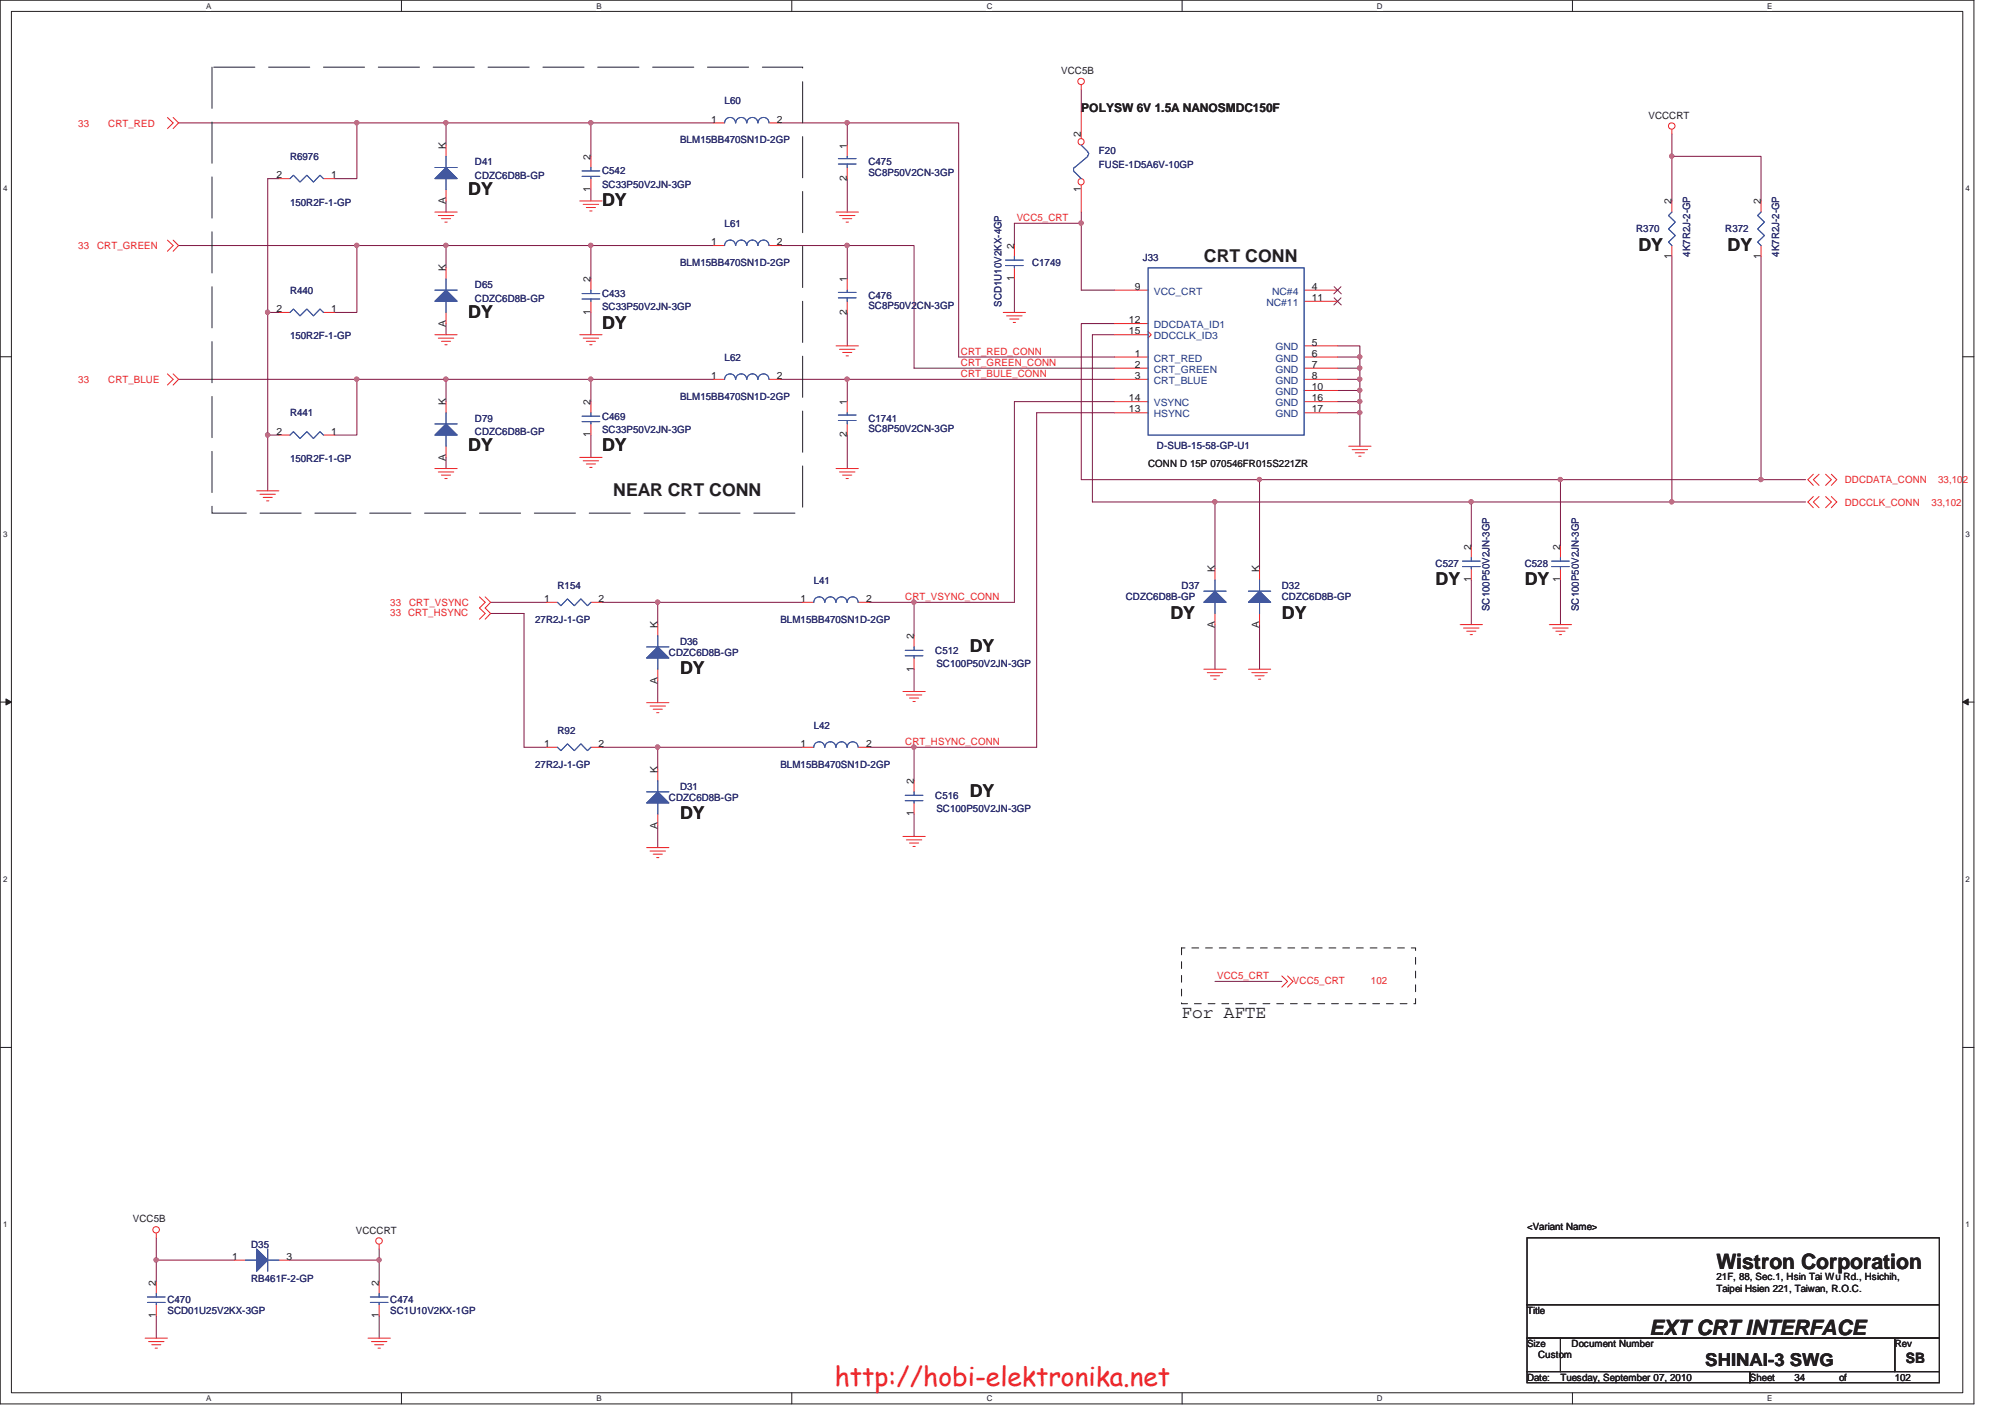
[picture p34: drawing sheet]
<svg xmlns="http://www.w3.org/2000/svg" width="297mm" height="210mm" viewBox="0 0 297 210" stroke-linecap="round" stroke-linejoin="round" font-family="sans-serif">
<defs><g id="words">
<text font-size="3.9" fill="#ed2024" x="123.7" y="205.2">http://hobi-elektronika.net</text>
<g font-size="3.1" fill="#231f20">
<text x="254.3" y="187.9">Wistron Corporation</text>
<text x="244.4" y="197.7">EXT CRT INTERFACE</text>
</g>
<g font-size="2.6" fill="#231f20">
<text x="69.4" y="28.9">DY</text>
<text x="89.2" y="30.5">DY</text>
<text x="178.3" y="38.8">CRT CONN</text>
<text x="242.7" y="37.1">DY</text>
<text x="255.9" y="37.1">DY</text>
<text x="69.4" y="47">DY</text>
<text x="89.2" y="48.7">DY</text>
<text x="69.4" y="66.8">DY</text>
<text x="89.2" y="66.8">DY</text>
<text x="90.8" y="73.4">NEAR CRT CONN</text>
<text x="212.7" y="86.7">DY</text>
<text x="225.9" y="86.7">DY</text>
<text x="173.4" y="91.6">DY</text>
<text x="189.9" y="91.6">DY</text>
<text x="100.8" y="99.9">DY</text>
<text x="143.7" y="96.6">DY</text>
<text x="143.7" y="118">DY</text>
<text x="100.8" y="121.3">DY</text>
<text x="175" y="150.7">For AFTE</text>
<text x="252.6" y="202.2">SHINAI-3 SWG</text>
</g>
<text font-size="2.1" fill="#231f20" x="282.4" y="201.8">SB</text>
<text font-size="1.8" fill="#231f20" x="160.2" y="16.5">POLYSW 6V 1.5A NANOSMDC150F</text>
<g font-size="1.5" fill="#231f20">
<text x="157.2" y="11">VCC5B</text>
<text x="244.2" y="17.6">VCCCRT</text>
<text x="66" y="22" transform="rotate(-90 66 22)">K</text>
<text x="87.5" y="23.7" transform="rotate(-90 87.5 23.7)">2</text>
<text x="105.4" y="18.2">1</text>
<text x="115.1" y="18.2">2</text>
<text x="125.5" y="22" transform="rotate(-90 125.5 22)">1</text>
<text x="160.1" y="20.4" transform="rotate(-90 160.1 20.4)">2</text>
<text x="41" y="26.4">2</text>
<text x="49.1" y="26.4">1</text>
<text x="87.5" y="28.4" transform="rotate(-90 87.5 28.4)">1</text>
<text x="125.5" y="26.8" transform="rotate(-90 125.5 26.8)">2</text>
<text x="160.1" y="28.4" transform="rotate(-90 160.1 28.4)">1</text>
<text x="66" y="30.3" transform="rotate(-90 66 30.3)">A</text>
<text x="247.6" y="30.3" transform="rotate(-90 247.6 30.3)">2</text>
<text x="260.9" y="30.3" transform="rotate(-90 260.9 30.3)">2</text>
<text x="66" y="40.2" transform="rotate(-90 66 40.2)">K</text>
<text x="87.5" y="41.8" transform="rotate(-90 87.5 41.8)">2</text>
<text x="105.4" y="36.3">1</text>
<text x="115.1" y="36.3">2</text>
<text x="125.5" y="41.8" transform="rotate(-90 125.5 41.8)">1</text>
<text x="150.2" y="41.7" transform="rotate(-90 150.2 41.7)">1</text>
<text x="150.2" y="36.9" transform="rotate(-90 150.2 36.9)">2</text>
<text x="247.6" y="38.4" transform="rotate(-90 247.6 38.4)">1</text>
<text x="260.9" y="38.4" transform="rotate(-90 260.9 38.4)">1</text>
<text x="41" y="46.2">2</text>
<text x="49.1" y="46.2">1</text>
<text x="87.5" y="46.6" transform="rotate(-90 87.5 46.6)">1</text>
<text x="125.5" y="46.6" transform="rotate(-90 125.5 46.6)">2</text>
<text x="167.3" y="47.9">12</text>
<text x="168.1" y="42.9">9</text>
<text x="194.3" y="42.9">4</text>
<text x="194.3" y="44.6">11</text>
<text x="66" y="48.4" transform="rotate(-90 66 48.4)">A</text>
<text x="167.3" y="49.5">15</text>
<text x="168.1" y="52.8">1</text>
<text x="194.3" y="51.2">5</text>
<text x="194.3" y="52.8">6</text>
<text x="66" y="60" transform="rotate(-90 66 60)">K</text>
<text x="87.5" y="60" transform="rotate(-90 87.5 60)">2</text>
<text x="105.4" y="56.1">1</text>
<text x="115.1" y="56.1">2</text>
<text x="125.5" y="60" transform="rotate(-90 125.5 60)">1</text>
<text x="167.3" y="59.4">14</text>
<text x="168.1" y="54.5">2</text>
<text x="168.1" y="56.1">3</text>
<text x="194.3" y="54.5">7</text>
<text x="194.3" y="56.1">8</text>
<text x="194.3" y="57.8">10</text>
<text x="194.3" y="59.4">16</text>
<text x="41" y="64.4">2</text>
<text x="49.1" y="64.4">1</text>
<text x="87.5" y="64.8" transform="rotate(-90 87.5 64.8)">1</text>
<text x="125.5" y="64.8" transform="rotate(-90 125.5 64.8)">2</text>
<text x="167.3" y="61.1">13</text>
<text x="194.3" y="61.1">17</text>
<text x="66" y="68.2" transform="rotate(-90 66 68.2)">A</text>
<text x="170.1" y="69.1">CONN D 15P 070546FR015S221ZR</text>
<text x="217.9" y="81.4" transform="rotate(-90 217.9 81.4)">2</text>
<text x="231.1" y="81.4" transform="rotate(-90 231.1 81.4)">2</text>
<text x="80.6" y="89.2">1</text>
<text x="88.7" y="89.2">2</text>
<text x="118.6" y="89.2">1</text>
<text x="128.3" y="89.2">2</text>
<text x="180" y="84.7" transform="rotate(-90 180 84.7)">K</text>
<text x="186.6" y="84.7" transform="rotate(-90 186.6 84.7)">K</text>
<text x="217.9" y="86.2" transform="rotate(-90 217.9 86.2)">1</text>
<text x="231.1" y="86.2" transform="rotate(-90 231.1 86.2)">1</text>
<text x="97.4" y="93" transform="rotate(-90 97.4 93)">K</text>
<text x="135.4" y="94.7" transform="rotate(-90 135.4 94.7)">2</text>
<text x="180" y="93" transform="rotate(-90 180 93)">A</text>
<text x="186.6" y="93" transform="rotate(-90 186.6 93)">A</text>
<text x="97.4" y="101.3" transform="rotate(-90 97.4 101.3)">A</text>
<text x="135.4" y="99.4" transform="rotate(-90 135.4 99.4)">1</text>
<text x="80.6" y="110.6">1</text>
<text x="88.7" y="110.6">2</text>
<text x="118.6" y="110.6">1</text>
<text x="128.3" y="110.6">2</text>
<text x="97.4" y="114.5" transform="rotate(-90 97.4 114.5)">K</text>
<text x="135.4" y="116.1" transform="rotate(-90 135.4 116.1)">2</text>
<text x="97.4" y="122.7" transform="rotate(-90 97.4 122.7)">A</text>
<text x="135.4" y="120.9" transform="rotate(-90 135.4 120.9)">1</text>
<text x="19.7" y="181">VCC5B</text>
<text x="52.7" y="182.7">VCCCRT</text>
<text x="226.2" y="182.2">&lt;Variant Name&gt;</text>
<text x="23.1" y="190.4" transform="rotate(-90 23.1 190.4)">2</text>
<text x="34.4" y="186.6">1</text>
<text x="42.5" y="186.6">3</text>
<text x="56.1" y="190.4" transform="rotate(-90 56.1 190.4)">2</text>
<text x="254.3" y="189.6">21F, 88, Sec.1, Hsin Tai Wu Rd., Hsichih,</text>
<text x="254.3" y="191.3">Taipei Hsien 221, Taiwan, R.O.C.</text>
<text x="23.1" y="195.2" transform="rotate(-90 23.1 195.2)">1</text>
<text x="56.1" y="195.2" transform="rotate(-90 56.1 195.2)">1</text>
<text x="226.2" y="194.6">Title</text>
<text x="226.2" y="199.5">Size</text>
<text x="227.9" y="201.2">Custom</text>
<text x="232.8" y="199.5">Document Number</text>
<text x="280.7" y="199.5">Rev</text>
<text x="226.2" y="204.5">Date:</text>
<text x="231.2" y="204.5">Tuesday, September 07, 2010</text>
<text x="259.2" y="204.5">Sheet</text>
<text x="265.9" y="204.5">34</text>
<text x="272.5" y="204.5">of</text>
<text x="280.7" y="204.5">102</text>
</g>
<g font-size="1.5" fill="#2d2d72">
<text x="107.4" y="15.4">L60</text>
<text x="43" y="23.7">R6976</text>
<text x="100.8" y="21.2">BLM15BB470SN1D-2GP</text>
<text x="162.8" y="22.9">F20</text>
<text x="70.4" y="24.5">D41</text>
<text x="70.4" y="26.5">CDZC6D8B-GP</text>
<text x="89.2" y="25.8">C542</text>
<text x="89.2" y="27.8">SC33P50V2JN-3GP</text>
<text x="128.6" y="24.5">C475</text>
<text x="128.6" y="26">SC8P50V2CN-3GP</text>
<text x="162.8" y="24.8">FUSE-1D5A6V-10GP</text>
<text x="43" y="30.4">150R2F-1-GP</text>
<text x="107.4" y="33.6">L61</text>
<text x="242.4" y="34.4">R370</text>
<text x="255.6" y="34.4">R372</text>
<text x="100.8" y="39.4">BLM15BB470SN1D-2GP</text>
<text x="152.9" y="39.4">C1749</text>
<text x="169.3" y="38.7">J33</text>
<text x="250.4" y="38" transform="rotate(-90 250.4 38)">4K7R2J-2-GP</text>
<text x="263.6" y="38" transform="rotate(-90 263.6 38)">4K7R2J-2-GP</text>
<text x="43" y="43.5">R440</text>
<text x="70.4" y="42.7">D65</text>
<text x="70.4" y="44.7">CDZC6D8B-GP</text>
<text x="89.2" y="44">C433</text>
<text x="89.2" y="46">SC33P50V2JN-3GP</text>
<text x="128.6" y="44.3">C476</text>
<text x="128.6" y="45.8">SC8P50V2CN-3GP</text>
<text x="148.4" y="45.5" transform="rotate(-90 148.4 45.5)">SCD1U10V2KX-4GP</text>
<text x="43" y="50.2">150R2F-1-GP</text>
<text x="107.4" y="53.4">L62</text>
<text x="100.8" y="59.2">BLM15BB470SN1D-2GP</text>
<text x="43" y="61.7">R441</text>
<text x="70.4" y="62.5">D79</text>
<text x="70.4" y="64.5">CDZC6D8B-GP</text>
<text x="89.2" y="62.1">C469</text>
<text x="89.2" y="64.1">SC33P50V2JN-3GP</text>
<text x="128.6" y="62.5">C1741</text>
<text x="128.6" y="64">SC8P50V2CN-3GP</text>
<text x="43" y="68.4">150R2F-1-GP</text>
<text x="171.4" y="66.5">D-SUB-15-58-GP-U1</text>
<text x="212.7" y="83.9">C527</text>
<text x="225.9" y="83.9">C528</text>
<text x="82.6" y="87.2">R154</text>
<text x="120.6" y="86.4">L41</text>
<text x="166.8" y="88.9">CDZC6D8B-GP</text>
<text x="175" y="87.2">D37</text>
<text x="189.9" y="87.2">D32</text>
<text x="189.9" y="88.9">CDZC6D8B-GP</text>
<text x="79.3" y="92.2">27R2J-1-GP</text>
<text x="100.8" y="95.5">D36</text>
<text x="115.6" y="92.2">BLM15BB470SN1D-2GP</text>
<text x="220.7" y="90.5" transform="rotate(-90 220.7 90.5)">SC100P50V2JN-3GP</text>
<text x="233.9" y="90.5" transform="rotate(-90 233.9 90.5)">SC100P50V2JN-3GP</text>
<text x="99.1" y="97.2">CDZC6D8B-GP</text>
<text x="138.6" y="96.8">C512</text>
<text x="138.7" y="98.8">SC100P50V2JN-3GP</text>
<text x="120.6" y="107.9">L42</text>
<text x="79.3" y="113.7">27R2J-1-GP</text>
<text x="82.6" y="108.7">R92</text>
<text x="115.6" y="113.7">BLM15BB470SN1D-2GP</text>
<text x="99.1" y="118.6">CDZC6D8B-GP</text>
<text x="100.8" y="117">D31</text>
<text x="138.6" y="118.3">C516</text>
<text x="138.7" y="120.3">SC100P50V2JN-3GP</text>
<text x="37.2" y="184.8">D35</text>
<text x="37.2" y="189.8">RB461F-2-GP</text>
<text x="24.8" y="192.9">C470</text>
<text x="24.8" y="194.6">SCD01U25V2KX-3GP</text>
<text x="57.8" y="192.9">C474</text>
<text x="57.8" y="194.6">SC1U10V2KX-1GP</text>
</g>
<g font-size="1.5" fill="#ec2426">
<text x="11.6" y="18.8">33</text>
<text x="16" y="18.8">CRT_RED</text>
<text x="150.6" y="32.7">VCC5_CRT</text>
<text x="11.6" y="36.9">33</text>
<text x="14.4" y="36.9">CRT_GREEN</text>
<text x="142.4" y="52.5">CRT_RED_CONN</text>
<text x="11.6" y="56.7">33</text>
<text x="16" y="56.7">CRT_BLUE</text>
<text x="142.4" y="54.2">CRT_GREEN_CONN</text>
<text x="142.4" y="55.8">CRT_BULE_CONN</text>
<text x="273.3" y="71.6">DDCDATA_CONN</text>
<text x="287.1" y="71.6">33,102</text>
<text x="273.3" y="74.9">DDCCLK_CONN</text>
<text x="286.2" y="74.9">33,102</text>
<text x="57.8" y="89.7">33</text>
<text x="60.6" y="89.7">CRT_VSYNC</text>
<text x="134.1" y="88.9">CRT_VSYNC_CONN</text>
<text x="57.8" y="91.2">33 CRT_HSYNC</text>
<text x="134.1" y="110.3">CRT_HSYNC_CONN</text>
<text x="180.3" y="145">VCC5_CRT</text>
<text x="191.6" y="145.7">VCC5_CRT</text>
<text x="203.1" y="145.7">102</text>
</g>
<g font-size="1.5" fill="#1d437e">
<text x="170.9" y="43.6">VCC_CRT</text>
<text x="187.6" y="45.3">NC#11</text>
<text x="188.5" y="43.6">NC#4</text>
<text x="170.9" y="53.5">CRT_RED</text>
<text x="170.9" y="48.6">DDCDATA_ID1</text>
<text x="170.9" y="50.2">DDCCLK_ID3</text>
<text x="189" y="51.9">GND</text>
<text x="189" y="53.5">GND</text>
<text x="170.9" y="55.2">CRT_GREEN</text>
<text x="170.9" y="56.9">CRT_BLUE</text>
<text x="189" y="55.2">GND</text>
<text x="189" y="56.9">GND</text>
<text x="189" y="58.5">GND</text>
<text x="170.9" y="60.2">VSYNC</text>
<text x="170.9" y="61.8">HSYNC</text>
<text x="189" y="60.2">GND</text>
<text x="189" y="61.8">GND</text>
</g>
<g font-size="1.2" fill="#231f20">
<text x="30.6" y="1.3">A</text>
<text x="88.3" y="1.3">B</text>
<text x="146.2" y="1.3">C</text>
<text x="204" y="1.3">D</text>
<text x="261.8" y="1.3">E</text>
<text x=".5" y="28.3">4</text>
<text x="291.2" y="28.3">4</text>
<text x=".5" y="79.5">3</text>
<text x="291.2" y="79.5">3</text>
<text x=".5" y="130.6">2</text>
<text x="291.2" y="130.6">2</text>
<text x=".5" y="181.7">1</text>
<text x="291.2" y="181.7">1</text>
<text x="30.6" y="207.5">A</text>
<text x="88.3" y="207.5">B</text>
<text x="146.2" y="207.5">C</text>
<text x="204" y="207.5">D</text>
<text x="261.8" y="207.5">E</text>
</g>
</g></defs>
<path d="M0 0h292.4v207.9h-292.4zM1.7 1.7h289.1v204.5h-289.1z" fill="none" stroke="#231f20" stroke-width=".15"/>
<g fill="#fff">
<path d="M30.6 .3h.7v1.3h-.7z"/>
<path d="M30.6 206.5h.7v1.3h-.7z"/>
</g>
<path d="M59.5 0v1.7M59.5 206.2v1.7" fill="none" stroke="#231f20" stroke-width=".15"/>
<g fill="#fff">
<path d="M88.3 .3h.8v1.3h-.8z"/>
<path d="M88.3 206.5h.8v1.3h-.8z"/>
</g>
<path d="M117.3 0v1.7M117.3 206.2v1.7" fill="none" stroke="#231f20" stroke-width=".15"/>
<g fill="#fff">
<path d="M146.2 .3h.8v1.3h-.8z"/>
<path d="M146.2 206.5h.8v1.3h-.8z"/>
</g>
<path d="M175.1 0v1.7M175.1 206.2v1.7" fill="none" stroke="#231f20" stroke-width=".15"/>
<g fill="#fff">
<path d="M204 .3h.8v1.3h-.8z"/>
<path d="M204 206.5h.8v1.3h-.8z"/>
</g>
<path d="M233 0v1.7M233 206.2v1.7" fill="none" stroke="#231f20" stroke-width=".15"/>
<g fill="#fff">
<path d="M261.8 .3h.7v1.3h-.7z"/>
<path d="M261.8 206.5h.7v1.3h-.7z"/>
<path d="M.5 27.3h.6v1.3h-.6z"/>
<path d="M291.2 27.3h.6v1.3h-.6z"/>
<path d="M.5 78.4h.6v1.3h-.6z"/>
<path d="M291.2 78.4h.6v1.3h-.6z"/>
</g>
<path d="M0 52.8h1.7M290.8 52.8h1.6" fill="none" stroke="#231f20" stroke-width=".15"/>
<g fill="#fff">
<path d="M.5 129.5h.6v1.3h-.6z"/>
<path d="M291.2 129.5h.6v1.3h-.6z"/>
</g>
<path d="M0 104h1.7M290.8 104h1.6" fill="none" stroke="#231f20" stroke-width=".15"/>
<path d="M.9 103.5l.8 .5-.8 .4z" fill="#231f20"/>
<path d="M.9 103.5l.8 .5-.8 .4z" fill="none" stroke="#231f20" stroke-width=".15"/>
<path d="M290.8 104l.8-.5v.9z" fill="#231f20"/>
<path d="M290.8 104l.8-.5v.9z" fill="none" stroke="#231f20" stroke-width=".15"/>
<g fill="#fff">
<path d="M.5 180.7h.6v1.3h-.6z"/>
<path d="M291.2 180.7h.6v1.3h-.6z"/>
</g>
<path d="M0 155.1h1.7M290.8 155.1h1.6" fill="none" stroke="#231f20" stroke-width=".15"/>
<path d="M87.5 36.4v4.9M72.7 89.2h8.2M77.6 110.7h3.3" fill="none" stroke="#7f1542" stroke-width=".15"/>
<circle cx="87.5" cy="36.3" r=".32" fill="#b8529f"/>
<circle cx="87.5" cy="36.3" r=".32" fill="none" stroke="#b8529f" stroke-width=".15"/>
<path d="M66.1 36.4h21.4M87.5 56.2v3.3M87.5 64.4v3.3" fill="none" stroke="#7f1542" stroke-width=".15"/>
<circle cx="66.1" cy="36.3" r=".32" fill="#b8529f"/>
<circle cx="66.1" cy="36.3" r=".32" fill="none" stroke="#b8529f" stroke-width=".15"/>
<path d="M87.5 18.2v5M87.5 28.1v1.7M135.4 89.2v4.9M135.4 99.1v3.3M135.4 120.6v3.3" fill="none" stroke="#7f1542" stroke-width=".15"/>
<circle cx="87.5" cy="18.2" r=".32" fill="#b8529f"/>
<circle cx="87.5" cy="18.2" r=".32" fill="none" stroke="#b8529f" stroke-width=".15"/>
<path d="M66.1 18.2h21.4" fill="none" stroke="#7f1542" stroke-width=".15"/>
<circle cx="66.1" cy="18.2" r=".32" fill="#b8529f"/>
<circle cx="66.1" cy="18.2" r=".32" fill="none" stroke="#b8529f" stroke-width=".15"/>
<path d="M87.5 46.3v3.3M97.4 89.2h21.5M128.8 110.7h6.6v4.9" fill="none" stroke="#7f1542" stroke-width=".15"/>
<circle cx="97.4" cy="89.2" r=".32" fill="#b8529f"/>
<circle cx="97.4" cy="89.2" r=".32" fill="none" stroke="#b8529f" stroke-width=".15"/>
<path d="M66.1 56.2h21.4M128.8 89.2h6.6" fill="none" stroke="#7f1542" stroke-width=".15"/>
<circle cx="87.5" cy="56.1" r=".32" fill="#b8529f"/>
<circle cx="87.5" cy="56.1" r=".32" fill="none" stroke="#b8529f" stroke-width=".15"/>
<circle cx="66.1" cy="56.1" r=".32" fill="#b8529f"/>
<circle cx="66.1" cy="56.1" r=".32" fill="none" stroke="#b8529f" stroke-width=".15"/>
<path d="M72.7 90.8h4.9M97.4 110.7h21.5" fill="none" stroke="#7f1542" stroke-width=".15"/>
<circle cx="97.4" cy="110.6" r=".32" fill="#b8529f"/>
<circle cx="97.4" cy="110.6" r=".32" fill="none" stroke="#b8529f" stroke-width=".15"/>
<path d="M26.5 18.2h26.4v8.3h-3.3M87.5 18.2h18.2M26.5 36.4h26.4v9.9h-3.3M87.5 36.4h18.2M26.5 56.2h26.4v8.2h-3.3M87.5 56.2h18.2M39.7 64.4v8.3" fill="none" stroke="#7f1542" stroke-width=".15"/>
<circle cx="39.6" cy="64.4" r=".32" fill="#b8529f"/>
<circle cx="39.6" cy="64.4" r=".32" fill="none" stroke="#b8529f" stroke-width=".15"/>
<path d="M41.3 26.5h-1.6v19.8h1.6M39.7 46.3v18.1h1.6" fill="none" stroke="#7f1542" stroke-width=".15"/>
<circle cx="39.6" cy="46.2" r=".32" fill="#b8529f"/>
<circle cx="39.6" cy="46.2" r=".32" fill="none" stroke="#b8529f" stroke-width=".15"/>
<path d="M115.6 18.2h9.9" fill="none" stroke="#7f1542" stroke-width=".15"/>
<circle cx="125.5" cy="18.2" r=".32" fill="#b8529f"/>
<circle cx="125.5" cy="18.2" r=".32" fill="none" stroke="#b8529f" stroke-width=".15"/>
<path d="M125.5 18.2v3.3M115.6 36.4h9.9v4.9" fill="none" stroke="#7f1542" stroke-width=".15"/>
<circle cx="125.5" cy="36.3" r=".32" fill="#b8529f"/>
<circle cx="125.5" cy="36.3" r=".32" fill="none" stroke="#b8529f" stroke-width=".15"/>
<path d="M125.5 18.2h16.5v34.7M125.5 36.4h9.9v18.1M125.5 26.5v4.9M125.5 46.3v4.9M125.5 56.2v3.3M125.5 64.4v5M23.2 186.6h11.5" fill="none" stroke="#7f1542" stroke-width=".15"/>
<circle cx="23.1" cy="186.6" r=".32" fill="#b8529f"/>
<circle cx="23.1" cy="186.6" r=".32" fill="none" stroke="#b8529f" stroke-width=".15"/>
<path d="M23.2 186.6v3.3M43 186.6h13.2v3.3" fill="none" stroke="#7f1542" stroke-width=".15"/>
<circle cx="56.1" cy="186.6" r=".32" fill="#b8529f"/>
<circle cx="56.1" cy="186.6" r=".32" fill="none" stroke="#b8529f" stroke-width=".15"/>
<path d="M115.6 56.2h9.9M150.3 41.3v5M165.1 47.9h-4.9v23.1M198.2 59.5h3.3v1.6M23.2 183.3v3.3M23.2 194.9v3.3M56.2 185v1.6M56.2 194.9v3.3" fill="none" stroke="#7f1542" stroke-width=".15"/>
<circle cx="201.4" cy="61.1" r=".32" fill="#b8529f"/>
<circle cx="201.4" cy="61.1" r=".32" fill="none" stroke="#b8529f" stroke-width=".15"/>
<path d="M247.7 38v36.3M198.2 51.2h3.3v1.7" fill="none" stroke="#7f1542" stroke-width=".15"/>
<circle cx="201.4" cy="52.8" r=".32" fill="#b8529f"/>
<circle cx="201.4" cy="52.8" r=".32" fill="none" stroke="#b8529f" stroke-width=".15"/>
<path d="M160.2 71h26.4" fill="none" stroke="#7f1542" stroke-width=".15"/>
<circle cx="186.6" cy="71" r=".32" fill="#b8529f"/>
<circle cx="186.6" cy="71" r=".32" fill="none" stroke="#b8529f" stroke-width=".15"/>
<path d="M160.2 13.2v3.3M135.4 54.5h29.7M165.1 59.5h-14.8v29.7M198.2 52.9h3.3v1.6M198.2 61.1h3.3v5" fill="none" stroke="#7f1542" stroke-width=".15"/>
<circle cx="201.4" cy="54.5" r=".32" fill="#b8529f"/>
<circle cx="201.4" cy="54.5" r=".32" fill="none" stroke="#b8529f" stroke-width=".15"/>
<path d="M198.2 54.5h3.3v1.7" fill="none" stroke="#7f1542" stroke-width=".15"/>
<circle cx="201.4" cy="56.1" r=".32" fill="#b8529f"/>
<circle cx="201.4" cy="56.1" r=".32" fill="none" stroke="#b8529f" stroke-width=".15"/>
<path d="M125.5 56.2h39.6" fill="none" stroke="#7f1542" stroke-width=".15"/>
<circle cx="125.5" cy="56.1" r=".32" fill="#b8529f"/>
<circle cx="125.5" cy="56.1" r=".32" fill="none" stroke="#b8529f" stroke-width=".15"/>
<path d="M160.2 31.4v1.7M161.8 49.6h3.3M198.2 56.2h3.3v1.6M165.1 61.1h-11.5v49.6" fill="none" stroke="#7f1542" stroke-width=".15"/>
<circle cx="201.4" cy="57.8" r=".32" fill="#b8529f"/>
<circle cx="201.4" cy="57.8" r=".32" fill="none" stroke="#b8529f" stroke-width=".15"/>
<path d="M218 74.3h29.7" fill="none" stroke="#7f1542" stroke-width=".15"/>
<circle cx="247.7" cy="74.3" r=".32" fill="#b8529f"/>
<circle cx="247.7" cy="74.3" r=".32" fill="none" stroke="#b8529f" stroke-width=".15"/>
<circle cx="217.9" cy="74.3" r=".32" fill="#b8529f"/>
<circle cx="217.9" cy="74.3" r=".32" fill="none" stroke="#b8529f" stroke-width=".15"/>
<path d="M180 74.3h38M231.2 71h29.7" fill="none" stroke="#7f1542" stroke-width=".15"/>
<circle cx="180" cy="74.3" r=".32" fill="#b8529f"/>
<circle cx="180" cy="74.3" r=".32" fill="none" stroke="#b8529f" stroke-width=".15"/>
<path d="M247.7 23.2v6.6M142 52.9h23.1M218 74.3v6.6M231.2 85.9v6.6" fill="none" stroke="#7f1542" stroke-width=".15"/>
<circle cx="247.7" cy="23.1" r=".32" fill="#b8529f"/>
<circle cx="247.7" cy="23.1" r=".32" fill="none" stroke="#b8529f" stroke-width=".15"/>
<path d="M247.7 19.9v3.3h13.2v6.6M150.3 36.4v-3.3h9.9v9.9h4.9M231.2 71v9.9M247.7 74.3h19.8M260.9 71h6.6M218 85.9v6.6" fill="none" stroke="#7f1542" stroke-width=".15"/>
<circle cx="160.2" cy="33" r=".32" fill="#b8529f"/>
<circle cx="160.2" cy="33" r=".32" fill="none" stroke="#b8529f" stroke-width=".15"/>
<path d="M260.9 38v33M161.8 49.6v24.7" fill="none" stroke="#7f1542" stroke-width=".15"/>
<circle cx="260.9" cy="71" r=".32" fill="#b8529f"/>
<circle cx="260.9" cy="71" r=".32" fill="none" stroke="#b8529f" stroke-width=".15"/>
<path d="M198.2 57.8h3.3v1.7" fill="none" stroke="#7f1542" stroke-width=".15"/>
<circle cx="201.4" cy="59.4" r=".32" fill="#b8529f"/>
<circle cx="201.4" cy="59.4" r=".32" fill="none" stroke="#b8529f" stroke-width=".15"/>
<path d="M135.4 110.7h18.2" fill="none" stroke="#7f1542" stroke-width=".15"/>
<circle cx="135.4" cy="110.6" r=".32" fill="#b8529f"/>
<circle cx="135.4" cy="110.6" r=".32" fill="none" stroke="#b8529f" stroke-width=".15"/>
<path d="M135.4 89.2h14.9" fill="none" stroke="#7f1542" stroke-width=".15"/>
<circle cx="135.4" cy="89.2" r=".32" fill="#b8529f"/>
<circle cx="135.4" cy="89.2" r=".32" fill="none" stroke="#b8529f" stroke-width=".15"/>
<path d="M52.9 18.2h13.2v3.3" fill="none" stroke="#7f1542" stroke-width=".15"/>
<circle cx="52.8" cy="18.2" r=".32" fill="#b8529f"/>
<circle cx="52.8" cy="18.2" r=".32" fill="none" stroke="#b8529f" stroke-width=".15"/>
<path d="M52.9 36.4h13.2v3.3M66.1 29.8v1.6M66.1 47.9v1.7" fill="none" stroke="#7f1542" stroke-width=".15"/>
<circle cx="52.8" cy="36.3" r=".32" fill="#b8529f"/>
<circle cx="52.8" cy="36.3" r=".32" fill="none" stroke="#b8529f" stroke-width=".15"/>
<path d="M52.9 56.2h13.2v3.3M66.1 67.7v1.7" fill="none" stroke="#7f1542" stroke-width=".15"/>
<circle cx="52.8" cy="56.1" r=".32" fill="#b8529f"/>
<circle cx="52.8" cy="56.1" r=".32" fill="none" stroke="#b8529f" stroke-width=".15"/>
<path d="M161.8 74.3h18.2v9.9M231.2 71h-44.6v13.2" fill="none" stroke="#7f1542" stroke-width=".15"/>
<circle cx="231.2" cy="71" r=".32" fill="#b8529f"/>
<circle cx="231.2" cy="71" r=".32" fill="none" stroke="#b8529f" stroke-width=".15"/>
<path d="M77.6 90.8v19.9M89.2 89.2h8.2v3.3M180 92.5v6.6M186.6 92.5v6.6M89.2 110.7h8.2v3.3M97.4 100.7v3.4M97.4 122.2v3.3M180 145.3h9.9" fill="none" stroke="#7f1542" stroke-width=".15"/>
<g fill="none" stroke="#ec2426" stroke-width=".15">
<path d="M24.8 17.4l.9 .8-.9 .8M25.7 17.4l.8 .8-.8 .8M160.2 12.6v.6M247.7 19.2v.7M24.8 35.6l.9 .8-.9 .8M25.7 35.6l.8 .8-.8 .8M64.4 31.4h3.3M64.9 31.9h2.3M65.4 32.4h1.4M65.9 32.9h.3M85.9 29.8h3.3M86.4 30.3h2.3"/>
<path d="M86.9 30.7h1.3M87.4 31.2h.3M123.9 31.4h3.3M124.4 31.9h2.3M124.8 32.4h1.4M125.3 32.9h.4M24.8 55.4l.9 .8-.9 .8M25.7 55.4l.8 .8-.8 .8M64.4 49.6h3.3M64.9 50.1h2.3M65.4 50.5h1.4M65.9 51.1h.3"/>
<path d="M66.1 59.5v1.6M85.9 49.6h3.3M86.4 50.1h2.3M86.9 50.5h1.3M87.4 51.1h.3M123.9 51.2h3.3M124.4 51.7h2.3M124.8 52.2h1.4M125.3 52.7h.4M148.6 46.3h3.3M149.1 46.8h2.3M149.6 47.2h1.4"/>
<path d="M150.1 47.7h.3M38 72.7h3.3M38.5 73.2h2.3M39 73.7h1.3M39.5 74.2h.3M64.4 69.4h3.3M64.9 69.9h2.3M65.4 70.4h1.4M65.9 70.9h.3M66.1 66.1v1.6M85.9 67.7h3.3M86.4 68.2h2.3"/>
<path d="M86.9 68.7h1.3M87.4 69.2h.3M123.9 69.4h3.3M124.4 69.9h2.3M124.8 70.4h1.4M125.3 70.9h.4M199.8 66.1h3.3M200.3 66.6h2.3M200.8 67.1h1.3M201.3 67.6h.3M268.6 70.2l-.8 .8 .8 .9M268.6 73.5l-.8 .8 .8 .9"/>
<path d="M269.5 70.2l-.9 .8 .9 .9M269.5 73.5l-.9 .8 .9 .9M270.5 70.2l.8 .8-.8 .9M270.5 73.5l.8 .8-.8 .9M271.3 70.2l.8 .8-.8 .9M271.3 73.5l.8 .8-.8 .9M71 88.4l.9 .8-.9 .8 .9 .8-.9 .9M71.9 88.4l.8 .8-.8 .8 .8 .8-.8 .9M178.3 99.1h3.3M178.9 99.6h2.2M185 99.1h3.3M185.5 99.6h2.2"/>
<path d="M216.3 92.5h3.3M216.8 93h2.3M217.3 93.5h1.3M217.8 94h.3M229.5 92.5h3.3M230 93h2.3M230.5 93.5h1.4M231 94h.3M95.8 104.1h3.3M96.3 104.6h2.3M96.8 105h1.3M97.3 105.5h.3"/>
<path d="M133.8 102.4h3.3M134.3 102.9h2.3M134.7 103.4h1.4M135.3 103.9h.3M179.3 100.1h1.4M179.8 100.6h.4M185.9 100.1h1.4M186.4 100.6h.4M95.8 125.5h3.3M96.3 126h2.3M96.8 126.5h1.3M97.3 127h.3"/>
<path d="M133.8 123.9h3.3M134.3 124.4h2.3M134.7 124.8h1.4M135.3 125.3h.3M189.9 144.5l.9 .8-.9 .9M190.8 144.5l.8 .8-.8 .9M21.5 198.2h3.3M22 198.7h2.3M22.5 199.1h1.3M23 199.6h.3M23.2 189.9v1.7M23.2 193.2v1.7"/>
<path d="M23.2 182.6v.7M54.5 198.2h3.3M55 198.7h2.3M55.5 199.1h1.4M56 199.6h.3M56.2 184.3v.7"/>
<circle cx="160.2" cy="12.1" r=".48"/>
<circle cx="247.7" cy="18.7" r=".48"/>
<circle cx="23.1" cy="182.1" r=".48"/>
<circle cx="56.2" cy="183.8" r=".48"/>
</g>
<path d="M226.2 183.3h61.1v9.9h-61.1zM226.2 193.2h61.1v5h-61.1zM226.2 198.2h5v4.9h-5zM231.2 198.2h49.5v4.9h-49.5zM280.7 198.2h6.6v4.9h-6.6zM226.2 203.1h33v1.7h-33zM259.2 203.1h28.1v1.7h-28.1z" fill="none" stroke="#231f20" stroke-width=".15"/>
<path d="M31.4 9.9h87.5v66.1h-87.5z" fill="none" stroke="#231f20" stroke-width=".15" stroke-dasharray="6.1 2"/>
<path d="M175 140.4h34.7v8.2h-34.7z" fill="none" stroke="#231f20" stroke-width=".15" stroke-dasharray="1 1 1 1 1 1 1 1"/>
<path d="M21.8 192.9h2.7M21.8 192.1h2.7M23.2 191.6v.5M23.2 192.9v.3" fill="none" stroke="#3a53a4" stroke-width=".15"/>
<path d="M66.1 62.8l1.6 1.6h-3.3z" fill="#3a53a4"/>
<path d="M64.4 62.8h3.3M66.1 61.1v1.7M66.1 64.4v1.7M66.1 62.8l1.6 1.6h-3.3z" fill="none" stroke="#3a53a4" stroke-width=".15"/>
<path d="M66.1 62.8l1.6 1.6h-3.3z" fill="#3a53a4"/>
<path d="M260.9 31.4l-.5 .5 1 1-1 1 1 1-1 1 .5 .5M43 46.3l.5-.5 .9 1 1.1-1 .9 1 1-1 .5 .5M64.4 62.8h3.3M66.1 61.1v1.7M66.1 64.4v1.7M66.1 62.8l1.6 1.6h-3.3zM229.9 83.1h2.6M229.9 83.9h2.6M231.2 82.6v.5M231.2 83.9v.3" fill="none" stroke="#3a53a4" stroke-width=".15"/>
<path d="M260.9 29.8v1.6M260.9 36.4v1.6M41.3 46.3h1.7M47.9 46.3h1.7M231.2 80.9v1.7M231.2 84.2v1.7M34.7 186.6h1.7M41.3 186.6h1.7" fill="none" stroke="#ec2426" stroke-width=".15"/>
<path d="M38 185l1.7 1.6-1.7 1.7z" fill="#3a53a4"/>
<path d="M36.4 186.6h1.6M38 185l1.7 1.6-1.7 1.7zM39.7 185v3.3M39.7 186.6h1.6" fill="none" stroke="#3a53a4" stroke-width=".15"/>
<path d="M38 185l1.7 1.6-1.7 1.7z" fill="#3a53a4"/>
<g fill="none" stroke="#3a53a4" stroke-width=".15">
<path d="M43 26.5l.5-.6 .9 1.1 1.1-1.1 .9 1.1 1-1.1 .5 .6M124.2 61.5h2.6M124.2 62.3h2.6M125.5 61.1v.4M125.5 62.3v.5M122.2 89.2a.8 .8 0 0 0-.8-.8 .8 .8 0 0 0-.8 .8M123.8 89.2a.8 .8 0 0 0-.8-.8 .8 .8 0 0 0-.8 .8M125.5 89.2a.8 .8 0 0 0-.8-.8 .8 .8 0 0 0-.8 .8M127.1 89.2a.8 .8 0 0 0-.8-.8 .8 .8 0 0 0-.8 .8M122.2 110.7a.8 .8 0 0 0-.8-.8 .8 .8 0 0 0-.8 .8M123.8 110.7a.8 .8 0 0 0-.8-.8 .8 .8 0 0 0-.8 .8M125.5 110.7a.8 .8 0 0 0-.8-.8 .8 .8 0 0 0-.8 .8"/>
<path d="M127.1 110.7a.8 .8 0 0 0-.8-.8 .8 .8 0 0 0-.8 .8M36.4 186.6h1.6M38 185l1.7 1.6-1.7 1.7zM39.7 185v3.3M39.7 186.6h1.6"/>
</g>
<path d="M41.3 26.5h1.7M47.9 26.5h1.7M66.1 21.5v1.7M66.1 28.1v1.7M125.5 59.5v1.6M125.5 62.8v1.6M118.9 89.2h1.7M127.2 89.2h1.6M118.9 110.7h1.7M127.2 110.7h1.6" fill="none" stroke="#ec2426" stroke-width=".15"/>
<path d="M66.1 24.8l1.6 1.7h-3.3z" fill="#3a53a4"/>
<path d="M64.4 24.8h3.3M66.1 23.2v1.6M66.1 26.5v1.6M66.1 24.8l1.6 1.7h-3.3z" fill="none" stroke="#3a53a4" stroke-width=".15"/>
<path d="M66.1 24.8l1.6 1.7h-3.3z" fill="#3a53a4"/>
<path d="M64.4 24.8h3.3M66.1 23.2v1.6M66.1 26.5v1.6M66.1 24.8l1.6 1.7h-3.3z" fill="none" stroke="#3a53a4" stroke-width=".15"/>
<circle cx="160.1" cy="26.9" r=".46" fill="#fff"/>
<g fill="none" stroke="#ec2426" stroke-width=".15">
<path d="M160.2 27.4v4"/>
<circle cx="160.1" cy="26.9" r=".46"/>
</g>
<circle cx="160.1" cy="21" r=".46" fill="#fff"/>
<g fill="none" stroke="#ec2426" stroke-width=".15">
<path d="M160.2 16.5v4M150.3 36.4v1.6M150.3 39.7v1.6M41.3 64.4h1.7M47.9 64.4h1.7M180 84.2v1.7M180 90.8v1.7M56.2 189.9v1.7M56.2 193.2v1.7"/>
<circle cx="160.1" cy="21" r=".46"/>
</g>
<g fill="none" stroke="#3a53a4" stroke-width=".15">
<path d="M149 39.3h2.6M149 38.5h2.6M150.3 38v.5M150.3 39.3v.4M159.2 24.8l-.2 .3 .2 .4M159.2 25.5l1 1M160.2 21.5l1 1M161.1 22.5l.2 .3-.2 .3M161.2 23.2l-2 1.6M43 64.4l.5-.5 .9 1 1.1-1 .9 1 1-1 .5 .5M54.9 192.9h2.6M54.9 192.1h2.6"/>
<path d="M56.2 191.6v.5M56.2 192.9v.3"/>
</g>
<path d="M180 87.5l1.6 1.7h-3.3z" fill="#3a53a4"/>
<path d="M178.3 87.5h3.3M180 85.9v1.6M180 89.2v1.6M180 87.5l1.6 1.7h-3.3z" fill="none" stroke="#3a53a4" stroke-width=".15"/>
<path d="M180 87.5l1.6 1.7h-3.3z" fill="#3a53a4"/>
<path d="M124.2 43.3h2.6M124.2 44.1h2.6M125.5 43v.3M125.5 44.1v.5M82.6 89.2l.5 .5 1-1 1 1 1-1 .9 1 .5-.5M178.3 87.5h3.3M180 85.9v1.6M180 89.2v1.6M180 87.5l1.6 1.7h-3.3zM82.6 110.7l.5 .5 1-1.1 1 1.1 1-1.1 .9 1.1 .5-.5" fill="none" stroke="#3a53a4" stroke-width=".15"/>
<path d="M125.5 41.3v1.7M125.5 44.6v1.7M80.9 89.2h1.7M87.5 89.2h1.7M186.6 84.2v1.7M186.6 90.8v1.7M80.9 110.7h1.7M87.5 110.7h1.7" fill="none" stroke="#ec2426" stroke-width=".15"/>
<path d="M186.6 87.5l1.7 1.7h-3.3z" fill="#3a53a4"/>
<path d="M185 87.5h3.3M186.6 85.9v1.6M186.6 89.2v1.6M186.6 87.5l1.7 1.7h-3.3z" fill="none" stroke="#3a53a4" stroke-width=".15"/>
<path d="M186.6 87.5l1.7 1.7h-3.3z" fill="#3a53a4"/>
<g fill="none" stroke="#3a53a4" stroke-width=".15">
<path d="M109 36.4a.8 .8 0 0 0-.8-.8 .8 .8 0 0 0-.8 .8M110.6 36.4a.8 .8 0 0 0-.8-.8 .8 .8 0 0 0-.8 .8M112.3 36.4a.8 .8 0 0 0-.8-.8 .8 .8 0 0 0-.8 .8M113.9 36.4a.8 .8 0 0 0-.8-.8 .8 .8 0 0 0-.8 .8M109 56.2a.8 .8 0 0 0-.8-.8 .8 .8 0 0 0-.8 .8M110.6 56.2a.8 .8 0 0 0-.8-.8 .8 .8 0 0 0-.8 .8M112.3 56.2a.8 .8 0 0 0-.8-.8 .8 .8 0 0 0-.8 .8M113.9 56.2a.8 .8 0 0 0-.8-.8 .8 .8 0 0 0-.8 .8M86.2 62.4h2.7M86.2 61.6h2.7M87.5 61.1v.5M87.5 62.4v.4"/>
<path d="M134.1 97.1h2.6M134.1 96.3h2.6M135.4 95.8v.5M135.4 97.1v.3M185 87.5h3.3M186.6 85.9v1.6M186.6 89.2v1.6M186.6 87.5l1.7 1.7h-3.3zM216.7 83.1h2.6M216.7 83.9h2.6M218 82.6v.5M218 83.9v.3"/>
<path d="M134.1 118.6h2.6M134.1 117.8h2.6M135.4 117.3v.5M135.4 118.6v.3"/>
</g>
<g fill="none" stroke="#ec2426" stroke-width=".15">
<path d="M66.1 39.7v1.6M105.7 36.4h1.7M114 36.4h1.6M66.1 46.3v1.6M87.5 59.5v1.6M105.7 56.2h1.7M114 56.2h1.6M87.5 62.8v1.6M135.4 94.1v1.7M135.4 97.4v1.7M218 80.9v1.7M218 84.2v1.7"/>
<path d="M135.4 115.6v1.7M135.4 118.9v1.7"/>
</g>
<path d="M66.1 43l1.6 1.6h-3.3z" fill="#3a53a4"/>
<path d="M64.4 43h3.3M66.1 41.3v1.7M66.1 44.6v1.7M66.1 43l1.6 1.6h-3.3z" fill="none" stroke="#3a53a4" stroke-width=".15"/>
<path d="M66.1 43l1.6 1.6h-3.3z" fill="#3a53a4"/>
<g fill="none" stroke="#3a53a4" stroke-width=".15">
<path d="M109 18.2a.8 .8 0 0 0-.8-.8 .8 .8 0 0 0-.8 .8M110.6 18.2a.8 .8 0 0 0-.8-.8 .8 .8 0 0 0-.8 .8M112.3 18.2a.8 .8 0 0 0-.8-.8 .8 .8 0 0 0-.8 .8M113.9 18.2a.8 .8 0 0 0-.8-.8 .8 .8 0 0 0-.8 .8M86.2 26.1h2.7M86.2 25.3h2.7M87.5 24.8v.5M87.5 26.1v.4M124.2 23.5h2.6M124.2 24.3h2.6M125.5 23.2v.3M125.5 24.3v.5"/>
<path d="M170.1 39.7h23.1v24.7h-23.1zM247.7 31.4l-.5 .5 1 1-1 1 1 1-1 1 .5 .5M64.4 43h3.3M66.1 41.3v1.7M66.1 44.6v1.7M66.1 43l1.6 1.6h-3.3zM86.2 44.3h2.7M86.2 43.5h2.7M87.5 43v.5M87.5 44.3v.3"/>
</g>
<g fill="none" stroke="#ec2426" stroke-width=".15">
<path d="M105.7 18.2h1.7M114 18.2h1.6M87.5 23.2v1.6M87.5 26.5v1.6M125.5 21.5v1.7M125.5 24.8v1.7M247.7 29.8v1.6M247.7 36.4v1.6M87.5 41.3v1.7M87.5 44.6v1.7M165.1 52.9h5M165.1 54.5h5"/>
<path d="M165.1 56.2h5M165.1 43h5M165.1 47.9h5M165.1 49.6h5M165.1 59.5h5M170.1 49.1l.5 .5-.5 .4M193.2 52.9h5M193.2 54.5h5M193.2 56.2h5M193.2 43h5M193.2 44.6h5M193.2 59.5h5"/>
<path d="M193.2 51.2h5M193.2 57.8h5M165.1 61.1h5M193.2 61.1h5M97.4 114v1.6M97.4 120.6v1.6"/>
</g>
<path d="M197.7 42.5l1 1M197.7 44.1l1 1.1M198.7 42.5l-1.1 1M198.7 44.1l-1.1 1.1" fill="none" stroke="#7f431c" stroke-width=".15"/>
<path d="M97.4 117.3l1.7 1.6h-3.3z" fill="#3a53a4"/>
<path d="M95.8 117.3h3.3M97.4 115.6v1.7M97.4 118.9v1.7M97.4 117.3l1.7 1.6h-3.3z" fill="none" stroke="#3a53a4" stroke-width=".15"/>
<path d="M97.4 117.3l1.7 1.6h-3.3z" fill="#3a53a4"/>
<path d="M95.8 117.3h3.3M97.4 115.6v1.7M97.4 118.9v1.7M97.4 117.3l1.7 1.6h-3.3z" fill="none" stroke="#3a53a4" stroke-width=".15"/>
<path d="M97.4 92.5v1.6M97.4 99.1v1.6" fill="none" stroke="#ec2426" stroke-width=".15"/>
<path d="M97.4 95.8l1.7 1.6h-3.3z" fill="#3a53a4"/>
<path d="M95.8 95.8h3.3M97.4 94.1v1.7M97.4 97.4v1.7M97.4 95.8l1.7 1.6h-3.3z" fill="none" stroke="#3a53a4" stroke-width=".15"/>
<path d="M97.4 95.8l1.7 1.6h-3.3z" fill="#3a53a4"/>
<path d="M95.8 95.8h3.3M97.4 94.1v1.7M97.4 97.4v1.7M97.4 95.8l1.7 1.6h-3.3z" fill="none" stroke="#3a53a4" stroke-width=".15"/>
<circle cx="87.5" cy="36.3" r=".32" fill="#b8529f"/>
<circle cx="87.5" cy="36.3" r=".32" fill="none" stroke="#b8529f" stroke-width=".15"/>
<circle cx="66.1" cy="36.3" r=".32" fill="#b8529f"/>
<circle cx="66.1" cy="36.3" r=".32" fill="none" stroke="#b8529f" stroke-width=".15"/>
<circle cx="87.5" cy="18.2" r=".32" fill="#b8529f"/>
<circle cx="87.5" cy="18.2" r=".32" fill="none" stroke="#b8529f" stroke-width=".15"/>
<circle cx="66.1" cy="18.2" r=".32" fill="#b8529f"/>
<circle cx="66.1" cy="18.2" r=".32" fill="none" stroke="#b8529f" stroke-width=".15"/>
<circle cx="97.4" cy="89.2" r=".32" fill="#b8529f"/>
<circle cx="97.4" cy="89.2" r=".32" fill="none" stroke="#b8529f" stroke-width=".15"/>
<circle cx="87.5" cy="56.1" r=".32" fill="#b8529f"/>
<circle cx="87.5" cy="56.1" r=".32" fill="none" stroke="#b8529f" stroke-width=".15"/>
<circle cx="66.1" cy="56.1" r=".32" fill="#b8529f"/>
<circle cx="66.1" cy="56.1" r=".32" fill="none" stroke="#b8529f" stroke-width=".15"/>
<circle cx="97.4" cy="110.6" r=".32" fill="#b8529f"/>
<circle cx="97.4" cy="110.6" r=".32" fill="none" stroke="#b8529f" stroke-width=".15"/>
<circle cx="39.6" cy="64.4" r=".32" fill="#b8529f"/>
<circle cx="39.6" cy="64.4" r=".32" fill="none" stroke="#b8529f" stroke-width=".15"/>
<circle cx="39.6" cy="46.2" r=".32" fill="#b8529f"/>
<circle cx="39.6" cy="46.2" r=".32" fill="none" stroke="#b8529f" stroke-width=".15"/>
<circle cx="125.5" cy="18.2" r=".32" fill="#b8529f"/>
<circle cx="125.5" cy="18.2" r=".32" fill="none" stroke="#b8529f" stroke-width=".15"/>
<circle cx="125.5" cy="36.3" r=".32" fill="#b8529f"/>
<circle cx="125.5" cy="36.3" r=".32" fill="none" stroke="#b8529f" stroke-width=".15"/>
<circle cx="23.1" cy="186.6" r=".32" fill="#b8529f"/>
<circle cx="23.1" cy="186.6" r=".32" fill="none" stroke="#b8529f" stroke-width=".15"/>
<circle cx="56.1" cy="186.6" r=".32" fill="#b8529f"/>
<circle cx="56.1" cy="186.6" r=".32" fill="none" stroke="#b8529f" stroke-width=".15"/>
<circle cx="201.4" cy="61.1" r=".32" fill="#b8529f"/>
<circle cx="201.4" cy="61.1" r=".32" fill="none" stroke="#b8529f" stroke-width=".15"/>
<circle cx="201.4" cy="52.8" r=".32" fill="#b8529f"/>
<circle cx="201.4" cy="52.8" r=".32" fill="none" stroke="#b8529f" stroke-width=".15"/>
<circle cx="186.6" cy="71" r=".32" fill="#b8529f"/>
<circle cx="186.6" cy="71" r=".32" fill="none" stroke="#b8529f" stroke-width=".15"/>
<circle cx="201.4" cy="54.5" r=".32" fill="#b8529f"/>
<circle cx="201.4" cy="54.5" r=".32" fill="none" stroke="#b8529f" stroke-width=".15"/>
<circle cx="201.4" cy="56.1" r=".32" fill="#b8529f"/>
<circle cx="201.4" cy="56.1" r=".32" fill="none" stroke="#b8529f" stroke-width=".15"/>
<circle cx="125.5" cy="56.1" r=".32" fill="#b8529f"/>
<circle cx="125.5" cy="56.1" r=".32" fill="none" stroke="#b8529f" stroke-width=".15"/>
<circle cx="201.4" cy="57.8" r=".32" fill="#b8529f"/>
<circle cx="201.4" cy="57.8" r=".32" fill="none" stroke="#b8529f" stroke-width=".15"/>
<circle cx="247.7" cy="74.3" r=".32" fill="#b8529f"/>
<circle cx="247.7" cy="74.3" r=".32" fill="none" stroke="#b8529f" stroke-width=".15"/>
<circle cx="217.9" cy="74.3" r=".32" fill="#b8529f"/>
<circle cx="217.9" cy="74.3" r=".32" fill="none" stroke="#b8529f" stroke-width=".15"/>
<circle cx="180" cy="74.3" r=".32" fill="#b8529f"/>
<circle cx="180" cy="74.3" r=".32" fill="none" stroke="#b8529f" stroke-width=".15"/>
<circle cx="247.7" cy="23.1" r=".32" fill="#b8529f"/>
<circle cx="247.7" cy="23.1" r=".32" fill="none" stroke="#b8529f" stroke-width=".15"/>
<circle cx="160.2" cy="33" r=".32" fill="#b8529f"/>
<circle cx="160.2" cy="33" r=".32" fill="none" stroke="#b8529f" stroke-width=".15"/>
<circle cx="260.9" cy="71" r=".32" fill="#b8529f"/>
<circle cx="260.9" cy="71" r=".32" fill="none" stroke="#b8529f" stroke-width=".15"/>
<circle cx="201.4" cy="59.4" r=".32" fill="#b8529f"/>
<circle cx="201.4" cy="59.4" r=".32" fill="none" stroke="#b8529f" stroke-width=".15"/>
<circle cx="135.4" cy="110.6" r=".32" fill="#b8529f"/>
<circle cx="135.4" cy="110.6" r=".32" fill="none" stroke="#b8529f" stroke-width=".15"/>
<circle cx="135.4" cy="89.2" r=".32" fill="#b8529f"/>
<circle cx="135.4" cy="89.2" r=".32" fill="none" stroke="#b8529f" stroke-width=".15"/>
<circle cx="52.8" cy="18.2" r=".32" fill="#b8529f"/>
<circle cx="52.8" cy="18.2" r=".32" fill="none" stroke="#b8529f" stroke-width=".15"/>
<circle cx="52.8" cy="36.3" r=".32" fill="#b8529f"/>
<circle cx="52.8" cy="36.3" r=".32" fill="none" stroke="#b8529f" stroke-width=".15"/>
<circle cx="52.8" cy="56.1" r=".32" fill="#b8529f"/>
<circle cx="52.8" cy="56.1" r=".32" fill="none" stroke="#b8529f" stroke-width=".15"/>
<circle cx="231.2" cy="71" r=".32" fill="#b8529f"/>
<circle cx="231.2" cy="71" r=".32" fill="none" stroke="#b8529f" stroke-width=".15"/>
<use href="#words"/>
</svg>
